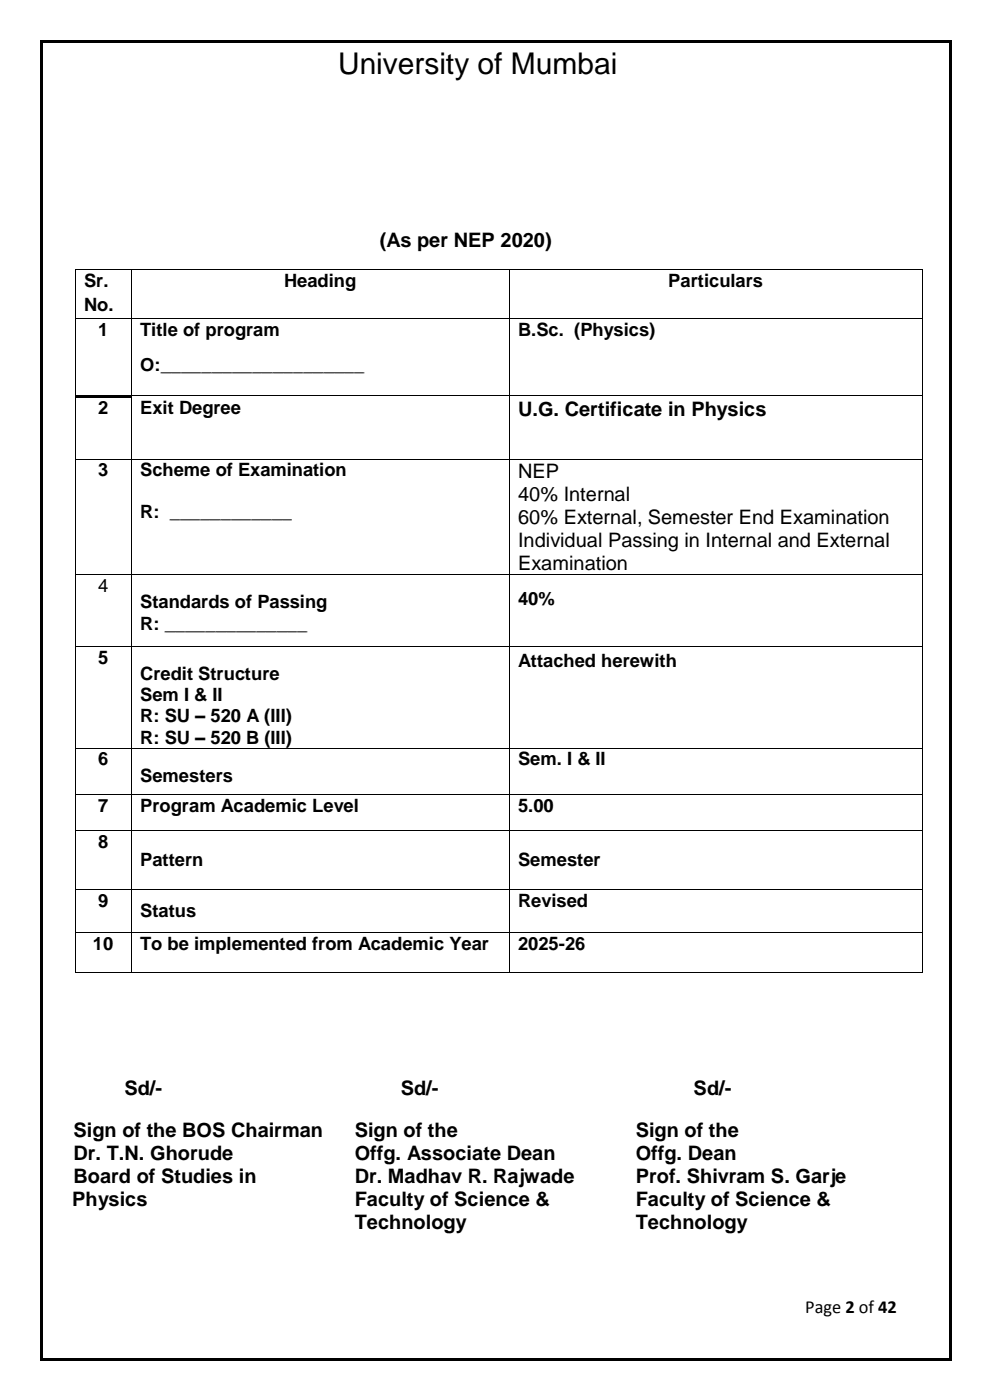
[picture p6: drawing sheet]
<svg xmlns="http://www.w3.org/2000/svg" width="210mm" height="297mm" viewBox="0 0 210 297" stroke-linecap="round" stroke-linejoin="round" font-family="sans-serif">
<defs><g id="words">
<text font-size="6.3" x="71.7" y="15.7">University of Mumbai</text>
<g font-size="4.2">
<text x="80.5" y="52.5">(As per NEP 2020)</text>
<text x="109.8" y="88.2">U.G. Certificate in Physics</text>
<text x="109.8" y="101.4">NEP</text>
<text x="109.8" y="106.3">40% Internal</text>
<text x="109.8" y="111.1">60% External, Semester End Examination</text>
<text x="109.8" y="116">Individual Passing in Internal and External</text>
<text x="109.8" y="120.9">Examination</text>
<text x="26.4" y="232.2">Sd/-</text>
<text x="85" y="232.2">Sd/-</text>
<text x="147.1" y="232.2">Sd/-</text>
<text x="15.6" y="241.3">Sign of the BOS Chairman</text>
<text x="75.2" y="241.3">Sign of the</text>
<text x="134.8" y="241.3">Sign of the</text>
<text x="15.6" y="246.2">Dr. T.N. Ghorude</text>
<text x="15.6" y="251">Board of Studies in</text>
<text x="75.2" y="246.2">Offg. Associate Dean</text>
<text x="75.2" y="251">Dr. Madhav R. Rajwade</text>
<text x="134.8" y="246.2">Offg. Dean</text>
<text x="134.8" y="251">Prof. Shivram S. Garje</text>
<text x="15.3" y="255.9">Physics</text>
<text x="75.2" y="255.9">Faculty of Science &amp;</text>
<text x="134.8" y="255.9">Faculty of Science &amp;</text>
<text x="75.2" y="260.8">Technology</text>
<text x="134.8" y="260.8">Technology</text>
</g>
<g font-size="3.9">
<text x="17.8" y="60.9">Sr.</text>
<text x="60.2" y="60.8">Heading</text>
<text x="141.7" y="60.8">Particulars</text>
<text x="17.8" y="66">No.</text>
<text x="20.8" y="71.3">1</text>
<text x="29.7" y="71.3">Title of program</text>
<text x="109.8" y="71.3">B.Sc. (Physics)</text>
<text x="29.7" y="78.8">O:____________________</text>
<text x="20.8" y="87.9">2</text>
<text x="29.7" y="87.9">Exit Degree</text>
<text x="20.8" y="101.1">3</text>
<text x="29.7" y="101.1">Scheme of Examination</text>
<text x="29.7" y="110">R: ____________</text>
<text x="20.8" y="125.6">4</text>
<text x="29.7" y="129.1">Standards of Passing</text>
<text x="109.8" y="128.4">40%</text>
<text x="29.7" y="133.6">R: ______________</text>
<text x="20.8" y="140.8">5</text>
<text x="109.8" y="141.6">Attached herewith</text>
<text x="29.7" y="144.3">Credit Structure</text>
<text x="29.7" y="148.8">Sem I &amp; II</text>
<text x="29.7" y="153.3">R: SU – 520 A (III)</text>
<text x="29.7" y="157.8">R: SU – 520 B (III)</text>
<text x="20.8" y="162.4">6</text>
<text x="29.7" y="165.9">Semesters</text>
<text x="109.8" y="162.4">Sem. I &amp; II</text>
<text x="20.8" y="172.2">7</text>
<text x="29.7" y="172.2">Program Academic Level</text>
<text x="109.8" y="172.2">5.00</text>
<text x="20.8" y="179.9">8</text>
<text x="29.7" y="183.8">Pattern</text>
<text x="109.8" y="183.8">Semester</text>
<text x="20.8" y="192.4">9</text>
<text x="29.7" y="194.6">Status</text>
<text x="109.8" y="192.4">Revised</text>
<text x="19.7" y="201.5">10</text>
<text x="29.7" y="201.5">To be implemented from Academic Year</text>
<text x="109.8" y="201.5">2025-26</text>
<text x="170.7" y="278.6">Page 2 of 42</text>
</g>
</g></defs>
<g fill="#000">
<path d="M8.5 8.5h.5v.5h-.5z" fill-rule="evenodd"/>
<path d="M8.5 8.5h.5v.5h-.5z" fill-rule="evenodd"/>
<path d="M9 8.5h192.2v.5h-192.2z" fill-rule="evenodd"/>
<path d="M201.2 8.5h.5v.5h-.5z" fill-rule="evenodd"/>
<path d="M201.2 8.5h.5v.5h-.5z" fill-rule="evenodd"/>
<path d="M15.8 57.1h.2v.2h-.2z" fill-rule="evenodd"/>
<path d="M15.8 57.1h.2v.2h-.2z" fill-rule="evenodd"/>
<path d="M27.7 57.1h.2v.2h-.2z" fill-rule="evenodd"/>
<path d="M107.8 57.1h.2v.2h-.2z" fill-rule="evenodd"/>
<path d="M195.5 57.1h.1v.2h-.1z" fill-rule="evenodd"/>
<path d="M195.5 57.1h.1v.2h-.1z" fill-rule="evenodd"/>
<path d="M15.8 67.6h.2v.1h-.2z" fill-rule="evenodd"/>
<path d="M27.7 67.6h.2v.1h-.2z" fill-rule="evenodd"/>
<path d="M107.8 67.6h.2v.1h-.2z" fill-rule="evenodd"/>
<path d="M195.5 67.6h.1v.1h-.1z" fill-rule="evenodd"/>
<path d="M15.8 83.8h.2v.5h-.2z" fill-rule="evenodd"/>
<path d="M15.8 97.3h.2v.2h-.2z" fill-rule="evenodd"/>
<path d="M16 83.8h11.7v.5h-11.7z" fill-rule="evenodd"/>
<path d="M27.7 83.8h.2v.5h-.2z" fill-rule="evenodd"/>
<path d="M27.7 97.3h.2v.2h-.2z" fill-rule="evenodd"/>
<path d="M107.8 83.8h.2v.5h-.2z" fill-rule="evenodd"/>
<path d="M107.8 97.3h.2v.2h-.2z" fill-rule="evenodd"/>
<path d="M195.5 83.8h.1v.5h-.1z" fill-rule="evenodd"/>
<path d="M195.5 97.3h.1v.2h-.1z" fill-rule="evenodd"/>
<path d="M15.8 121.9h.2v.1h-.2z" fill-rule="evenodd"/>
<path d="M15.8 137.1h.2v.2h-.2z" fill-rule="evenodd"/>
<path d="M27.7 121.9h.2v.1h-.2z" fill-rule="evenodd"/>
<path d="M27.7 137.1h.2v.2h-.2z" fill-rule="evenodd"/>
<path d="M107.8 121.9h.2v.1h-.2z" fill-rule="evenodd"/>
<path d="M107.8 137.1h.2v.2h-.2z" fill-rule="evenodd"/>
<path d="M195.5 121.9h.1v.1h-.1z" fill-rule="evenodd"/>
<path d="M195.5 137.1h.1v.2h-.1z" fill-rule="evenodd"/>
<path d="M15.8 158.6h.2v.2h-.2z" fill-rule="evenodd"/>
<path d="M27.7 158.6h.2v.2h-.2z" fill-rule="evenodd"/>
<path d="M107.8 158.6h.2v.2h-.2z" fill-rule="evenodd"/>
<path d="M195.5 158.6h.1v.2h-.1z" fill-rule="evenodd"/>
<path d="M15.8 168.5h.2v.2h-.2z" fill-rule="evenodd"/>
<path d="M15.8 176.1h.2v.2h-.2z" fill-rule="evenodd"/>
<path d="M27.7 168.5h.2v.2h-.2z" fill-rule="evenodd"/>
<path d="M27.7 176.1h.2v.2h-.2z" fill-rule="evenodd"/>
<path d="M107.8 168.5h.2v.2h-.2z" fill-rule="evenodd"/>
<path d="M107.8 176.1h.2v.2h-.2z" fill-rule="evenodd"/>
<path d="M195.5 168.5h.1v.2h-.1z" fill-rule="evenodd"/>
<path d="M195.5 176.1h.1v.2h-.1z" fill-rule="evenodd"/>
<path d="M15.8 188.7h.2v.1h-.2z" fill-rule="evenodd"/>
<path d="M15.8 197.8h.2v.1h-.2z" fill-rule="evenodd"/>
<path d="M27.7 188.7h.2v.1h-.2z" fill-rule="evenodd"/>
<path d="M27.7 197.8h.2v.1h-.2z" fill-rule="evenodd"/>
<path d="M107.8 188.7h.2v.1h-.2z" fill-rule="evenodd"/>
<path d="M107.8 197.8h.2v.1h-.2z" fill-rule="evenodd"/>
<path d="M195.5 188.7h.1v.1h-.1z" fill-rule="evenodd"/>
<path d="M195.5 197.8h.1v.1h-.1z" fill-rule="evenodd"/>
<path d="M15.8 206.2h.2v.2h-.2z" fill-rule="evenodd"/>
<path d="M15.8 206.2h.2v.2h-.2z" fill-rule="evenodd"/>
<path d="M27.7 206.2h.2v.2h-.2z" fill-rule="evenodd"/>
<path d="M107.8 206.2h.2v.2h-.2z" fill-rule="evenodd"/>
<path d="M195.5 206.2h.1v.2h-.1z" fill-rule="evenodd"/>
<path d="M195.5 206.2h.1v.2h-.1z" fill-rule="evenodd"/>
<path d="M8.5 9h.5v279.1h-.5z" fill-rule="evenodd"/>
<path d="M8.5 288.1h.5v.5h-.5z" fill-rule="evenodd"/>
<path d="M8.5 288.1h.5v.5h-.5z" fill-rule="evenodd"/>
<path d="M9 288.1h192.2v.5h-192.2z" fill-rule="evenodd"/>
<path d="M201.2 9h.5v279.1h-.5z" fill-rule="evenodd"/>
<path d="M201.2 288.1h.5v.5h-.5z" fill-rule="evenodd"/>
<path d="M201.2 288.1h.5v.5h-.5z" fill-rule="evenodd"/>
</g>
<g fill="none" stroke="#000" stroke-width=".21">
<path d="M15.9 57.3v10.3M16 57.2h11.7M27.8 57.3v10.3M27.9 57.2h79.9M107.9 57.3v10.3M108 57.2h87.5M195.5 57.3v10.3M15.9 67.7v16.1M16 67.7h11.7M27.8 67.7v16.1M27.9 67.7h79.9M107.9 67.7v16.1"/>
<path d="M108 67.7h87.5M195.5 67.7v16.1M15.9 84.3v13M15.9 97.5v24.4M16 97.4h11.7M27.8 84.3v13M27.8 97.5v24.4M27.9 83.9h79.9M27.9 97.4h79.9M107.9 84.3v13M107.9 97.5v24.4M108 83.9h87.5"/>
<path d="M108 97.4h87.5M195.5 84.3v13M195.5 97.5v24.4M15.9 122v15.1M15.9 137.3v21.3M16 121.9h11.7M16 137.2h11.7M27.8 122v15.1M27.8 137.3v21.3M27.9 121.9h79.9M27.9 137.2h79.9M107.9 122v15.1"/>
<path d="M107.9 137.3v21.3M108 121.9h87.5M108 137.2h87.5M195.5 122v15.1M195.5 137.3v21.3M15.9 158.8v9.7M16 158.7h11.7M27.8 158.8v9.7M27.9 158.7h79.9M107.9 158.8v9.7M108 158.7h87.5M195.5 158.8v9.7"/>
<path d="M15.9 168.7v7.4M15.9 176.3v12.4M16 168.6h11.7M16 176.2h11.7M27.8 168.7v7.4M27.8 176.3v12.4M27.9 168.6h79.9M27.9 176.2h79.9M107.9 168.7v7.4M107.9 176.3v12.4M108 168.6h87.5M108 176.2h87.5"/>
<path d="M195.5 168.7v7.4M195.5 176.3v12.4M15.9 188.8v9M15.9 197.9v8.3M16 188.7h11.7M16 197.9h11.7M27.8 188.8v9M27.8 197.9v8.3M27.9 188.7h79.9M27.9 197.9h79.9M107.9 188.8v9M107.9 197.9v8.3"/>
<path d="M108 188.7h87.5M108 197.9h87.5M195.5 188.8v9M195.5 197.9v8.3M16 206.3h11.7M27.9 206.3h79.9M108 206.3h87.5"/>
</g>
<use href="#words"/>
</svg>
